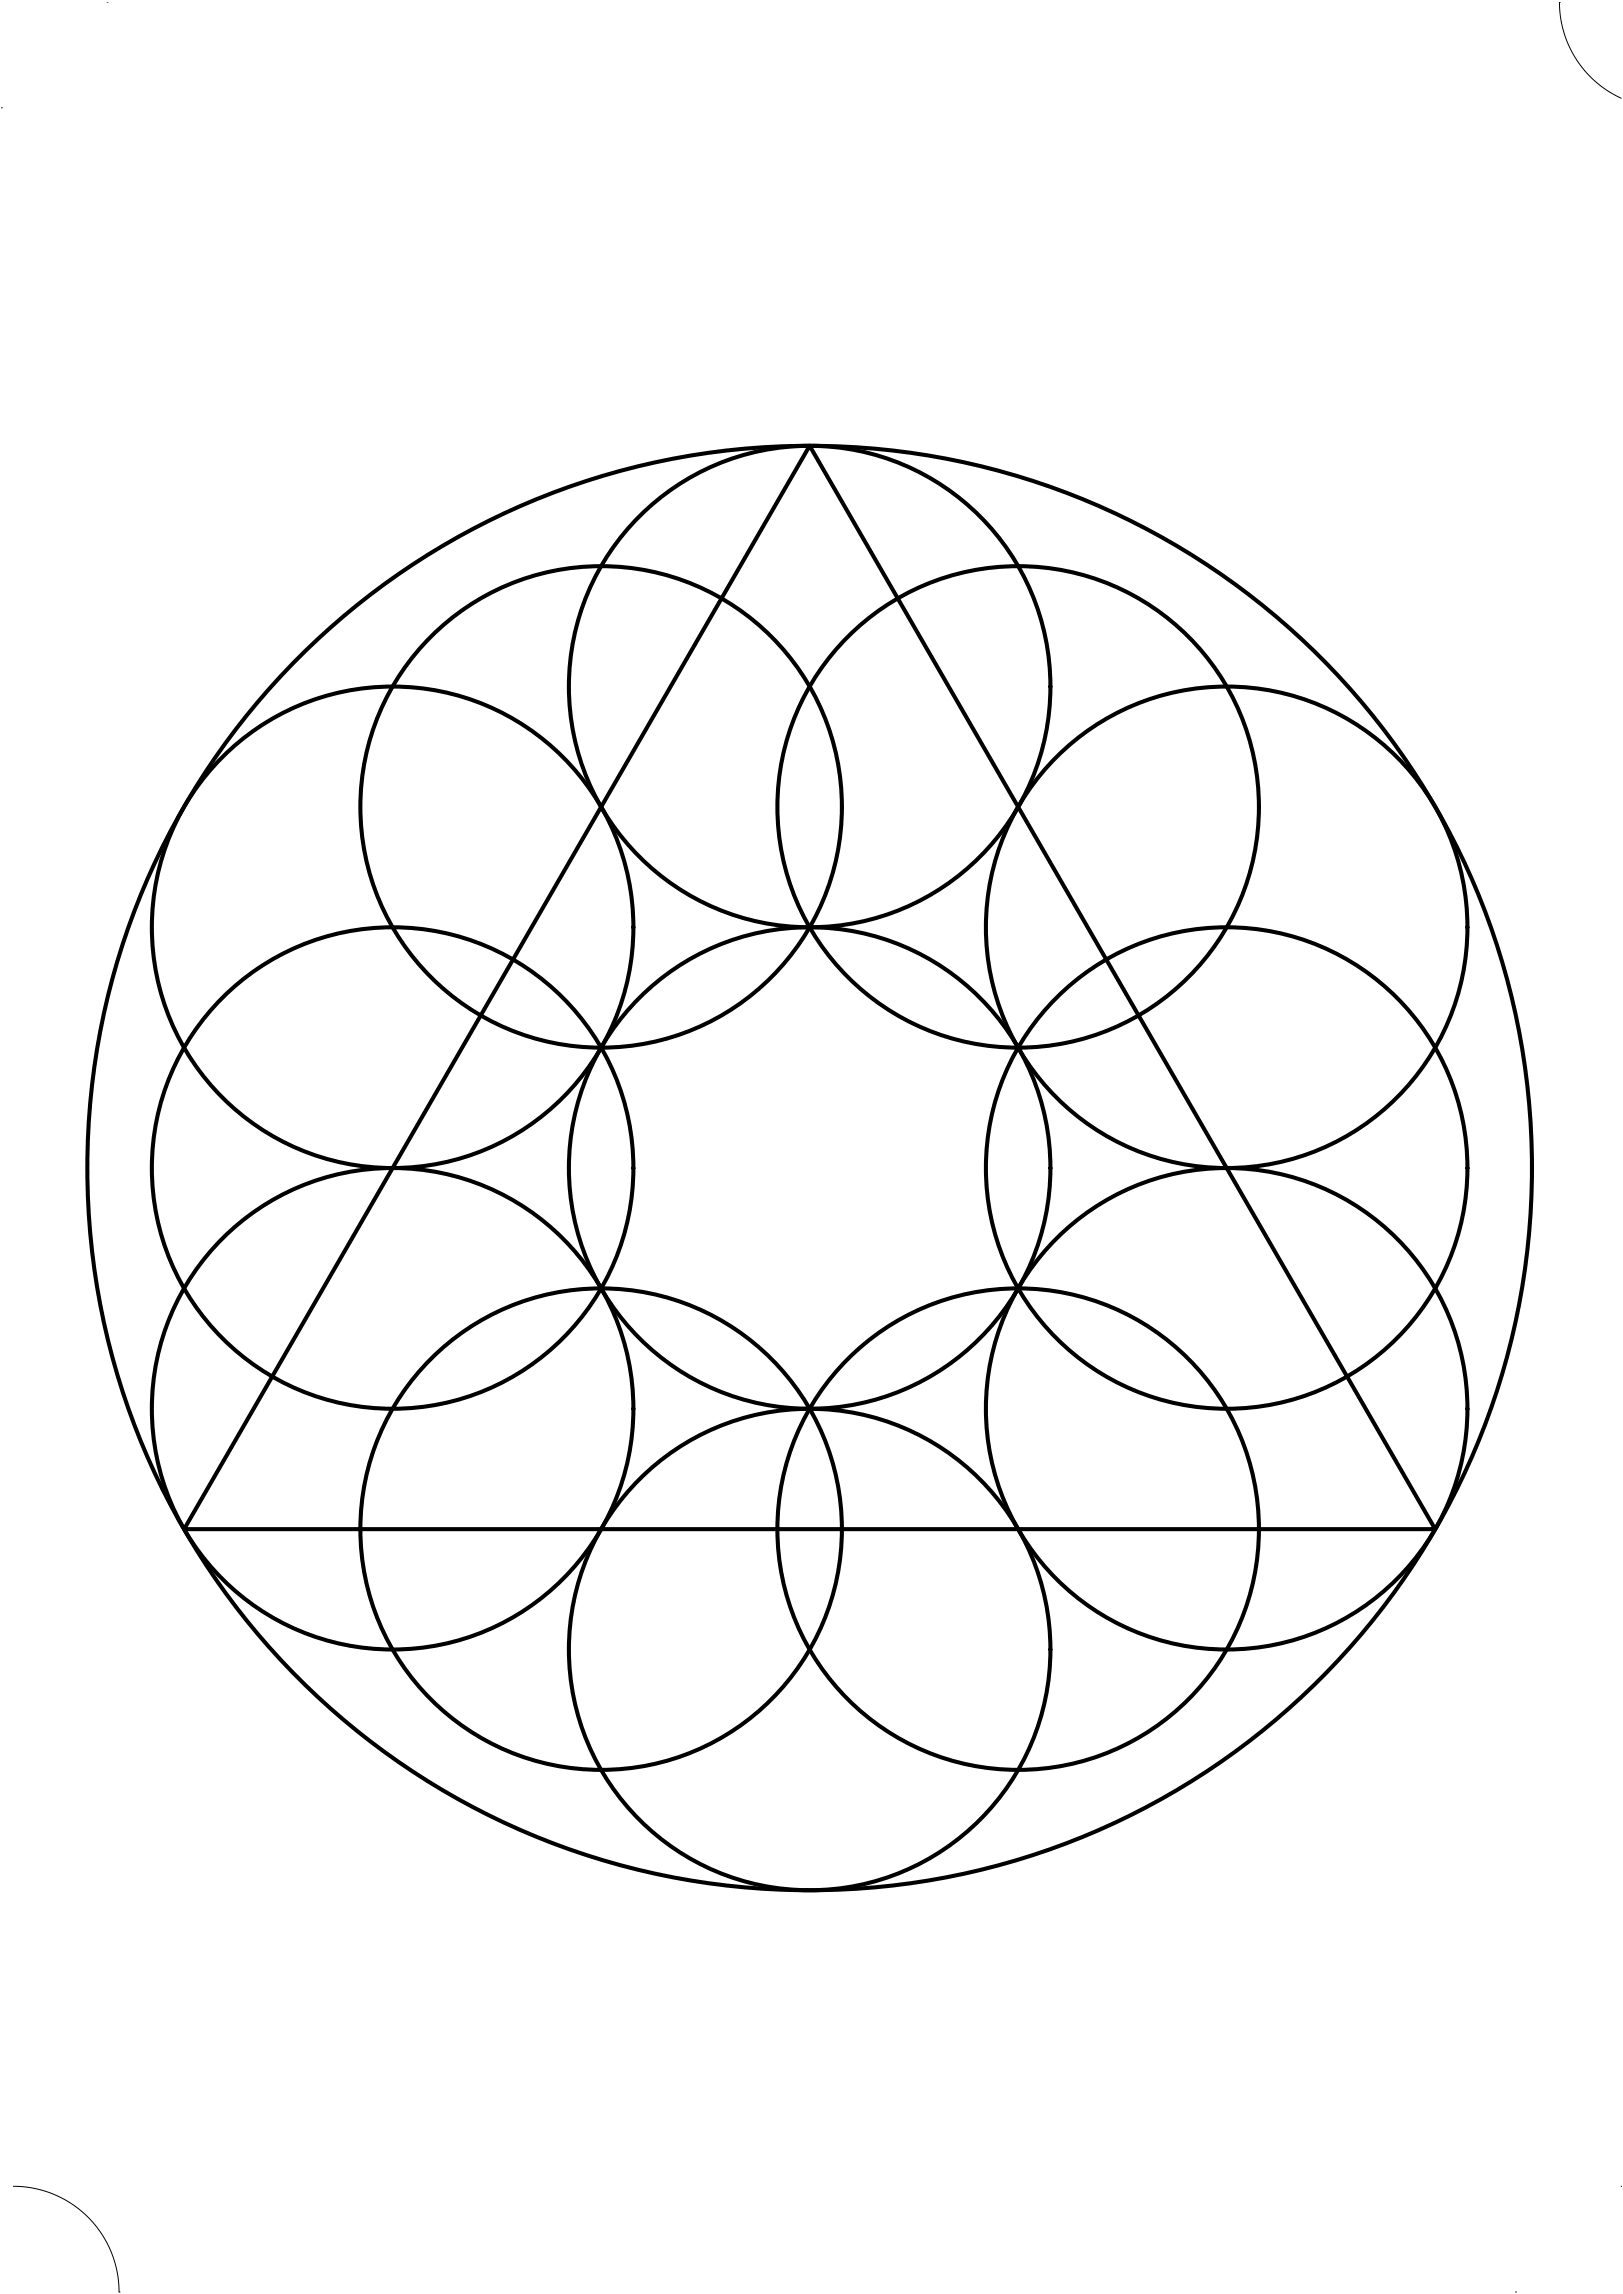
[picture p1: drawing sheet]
<svg xmlns="http://www.w3.org/2000/svg" width="841mm" height="1189mm" viewBox="0 0 841 1189" stroke-linecap="round" stroke-linejoin="round" font-family="sans-serif">
<!-- layer: 0 -->
<g fill="none" stroke="#000" stroke-width="2.1">
<path d="M420 231l324 561h-649z"/>
<circle cx="420" cy="356" r="125"/>
<circle cx="311" cy="418" r="125"/>
<circle cx="528" cy="418" r="125"/>
<circle cx="203" cy="481" r="125"/>
<circle cx="636" cy="481" r="125"/>
<circle cx="203" cy="605" r="125"/>
<circle cx="420" cy="605" r="374"/>
<circle cx="420" cy="605" r="125"/>
<circle cx="636" cy="605" r="125"/>
<circle cx="203" cy="730" r="125"/>
<circle cx="636" cy="730" r="125"/>
<circle cx="311" cy="792" r="125"/>
<circle cx="528" cy="792" r="125"/>
<circle cx="420" cy="855" r="125"/>
</g>
<path d="M55 1h.1M808 1h.1M808 1a55 55 0 0 0 32 50M1 56h.1M7 1133a55 55 0 0 1 55 55M840 1133h.1M62 1188h.1M785 1188h.1" fill="none" stroke="#000" stroke-width=".52"/>
</svg>
